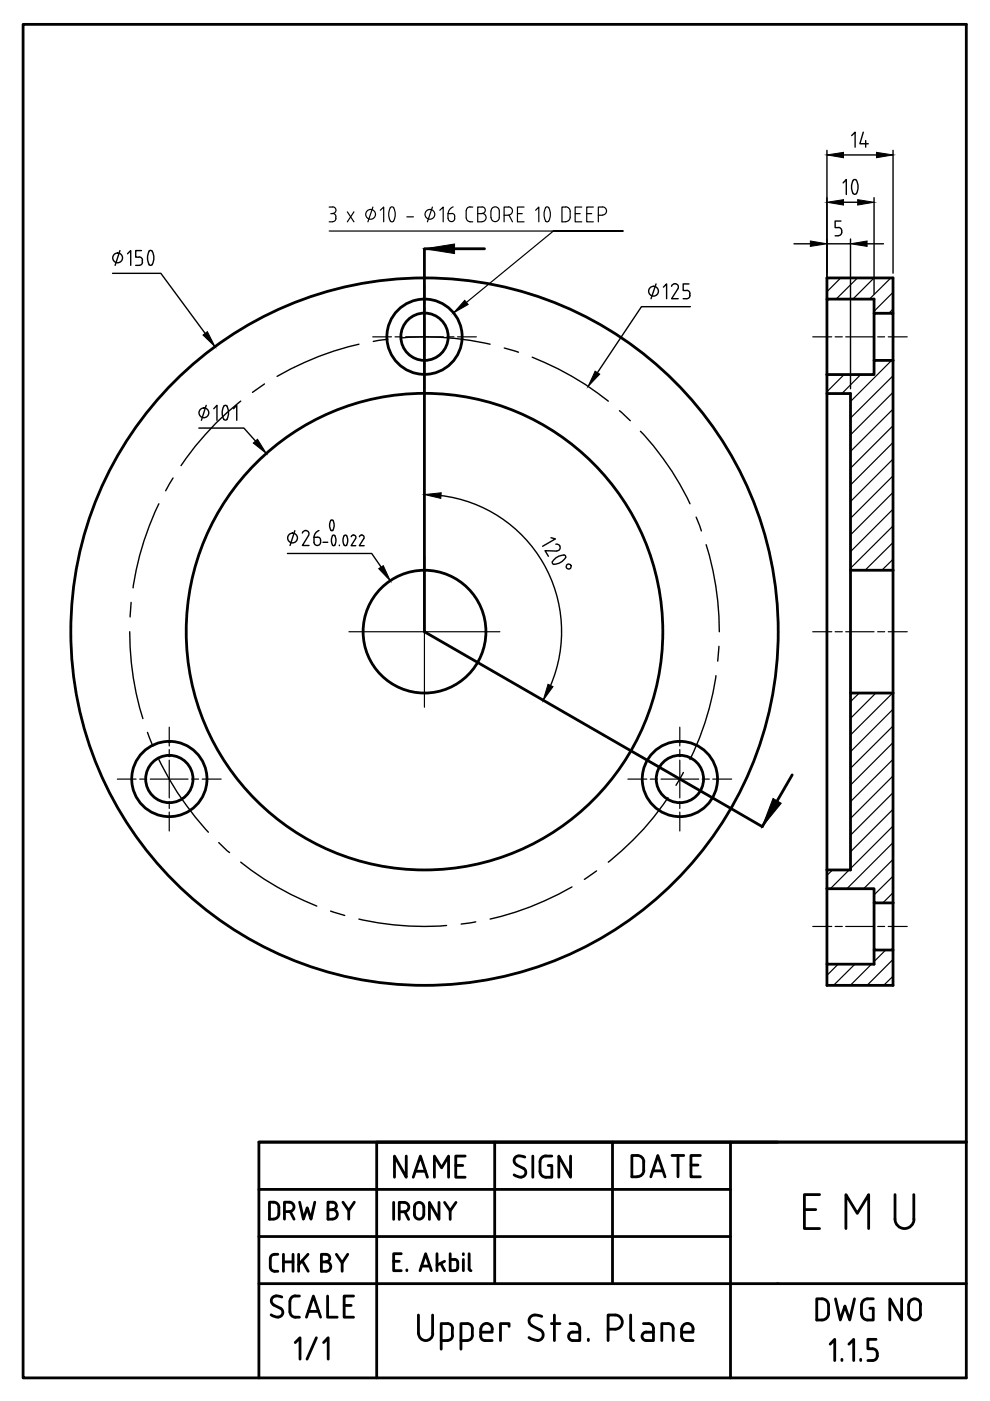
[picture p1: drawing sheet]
<svg xmlns="http://www.w3.org/2000/svg" width="210mm" height="297mm" viewBox="0 0 210 297" stroke-linecap="round" stroke-linejoin="round" font-family="sans-serif">
<!-- layer: 0 -->
<g fill="none" stroke="#000" stroke-width=".59">
<path d="M4.9 5.2h200v286.9h-200zM90 58.9v75l71.6 41.4 6.4-11M90 52.8v6.1M90 52.7h12.7M175.3 63.4v-4.5h14v7.5M175.3 79.4v4M185.3 66.4v-3h-10v16M185.3 76.4v-10h4v10M189.3 76.4h-4v3h-10M189.3 76.4v115M180.3 120.9v26M189.3 120.9h-9v-37.5h-5v101"/>
<path d="M189.3 146.9h-9v37.5h-5M175.3 188.4h10v3h4M175.3 188.4v16h10v-3M175.3 184.4v4M185.3 191.4v10h4v-10M189.3 201.4v7.5h-14v-4.5M54.9 242.1h150h-50v50M54.9 252.2h100M59.1 257.4a1.08 1.08 0 0 1-1.1 1M59.1 257.4v-1.4a1.08 1.08 0 0 0-1.1-1.1h-.9v3.6h.9M60.3 256.9h1a.99 .99 0 0 0 1-1 .99 .99 0 0 0-1-1h-1v3.6M61.5 256.9l.8 1.6"/>
<path d="M63.5 254.9l.8 3.6 .8-2.4 .8 2.4 .8-3.6M69.5 256.5h1M70.5 254.9h-1v3.6h1M70.5 254.9a.78 .78 0 0 1 .8 .8 .78 .78 0 0 1-.8 .8 .99 .99 0 0 1 1 1 .99 .99 0 0 1-1 .9M72.7 254.9l1.2 1.8 1.2-1.8M73.9 256.7v1.8M83.5 254.9v3.6M84.7 256.9h1M85.7 254.9h-1v3.6M85.7 254.9a.99 .99 0 0 1 1 1 .99 .99 0 0 1-1 1M85.8 256.9l.8 1.6M86.1 245.1v4.5l-2.5-4.5v4.5"/>
<path d="M87.6 249.6l1.5-4.5 1.5 4.5M87.9 255.9v1.6a.99 .99 0 0 0 1 1 .99 .99 0 0 0 1-1v-1.6M88 248.3h2.2M89.9 255.9a.99 .99 0 0 0-1-1 .99 .99 0 0 0-1 1M92.1 249.6v-4.5l1.5 2.5 1.5-2.5v4.5M93.1 254.9v3.6l-2.1-3.6v3.6M94.3 254.9l1.1 1.8 1.3-1.8M95.4 256.7v1.8M96.6 247.1h1.5M98.6 245.1h-2v4.5h2M104.9 242.1h-25v50M109 249.1l.7 .4 .8 .1"/>
<path d="M109.5 247l1.4 .7a.99 .99 0 0 1 .6 1.1 .99 .99 0 0 1-1 .8M110 245.1a.99 .99 0 0 0-1 .7 .99 .99 0 0 0 .5 1.1M110 245.1l1.3 .2M113 245.1v4.5M114.5 248.3a1.25 1.25 0 0 0 1.2 1.3M115.7 245.1h1.3M115.7 245.1a1.25 1.25 0 0 0-1.2 1.2v2.1M116.2 247.1h.8v2.5h-1.3M121 245.1v4.5l-2.5-4.5v4.5M129.9 242.1h-25v30.1M135.1 249.5a1.38 1.38 0 0 0 1.4-1.4v-1.7a1.3 1.3 0 0 0-1.4-1.4h-1.1v4.5h1.1M138 249.5l1.5-4.5 1.5 4.5"/>
<path d="M138.4 248.2h2.1M142.5 245h2.5M143.7 245v4.5M146.5 247h1.5M148.5 245h-2v4.5h2M154.9 242.1h-25v30.1M164.9 242.1h-110v50M170.5 256.5h2.5M173.8 253.3h-3.3v7.2h3.3M189.8 253.3v5.2M189.8 258.5a2.01 2.01 0 0 0 2 2 2.01 2.01 0 0 0 2-2M193.7 253.3v5.2"/>
<path d="M54.9 262.2h100M54.9 272.2h150M57.3 266.9v1.7a.91 .91 0 0 0 .9 .9h.7M57.5 278.8l.7 .3 .8 .2M58.5 274.7l1.3 .3M58.5 274.8a.99 .99 0 0 0-1 .8 .99 .99 0 0 0 .6 1.1l1.3 .7M58.9 265.9a1.24 1.24 0 0 0-1.5 .6l-.1 .3M59.4 277.3a.99 .99 0 0 1 .5 1.2 .99 .99 0 0 1-.9 .7M60.1 265.9v3.6M60.1 267.5h2M61.5 275.9v2.3M61.5 278.2a1.12 1.12 0 0 0 1.1 1.1h.9"/>
<path d="M62.1 265.9v3.6M62.6 274.8h.9M62.6 274.7a1.12 1.12 0 0 0-1.1 1.2M63.3 265.9v3.6M64.1 267.3l1.2 2.2M65 279.3l1.4-4.5 1.6 4.5M65.3 265.9l-2 2.2M65.4 278h2.1M69.1 267.5a.78 .78 0 0 0 .8-.8 .78 .78 0 0 0-.8-.8h-1v3.6h1a.99 .99 0 0 0 1-1 .99 .99 0 0 0-1-1h-1M69.5 274.8v4.5h2M71.3 265.9l1.2 1.9 1.2-1.9M72.5 267.8v1.7"/>
<path d="M73 276.8h1.5M75 274.8h-2v4.5h2M83.5 267.4h1.2M85.1 265.8h-1.6v3.6h1.6M86.3 269.2v.2M88.7 278.8v3.9M89.1 269.4l1.1-3.6 1.3 3.6M89.4 268.4h1.7M91.7 278.8v3.9M92.7 265.8v3.6M93.5 267.8l.8 1.6M94.3 267.4l-1.6 .8"/>
<path d="M95.4 265.8v3.6h.9M95.4 267h.9M96.4 267a.7 .7 0 0 1 .7 .7M97.1 268.7a.7 .7 0 0 1-.7 .7M97.1 267.7v1M98.2 265.8v.2M98.2 267v2.4M99.5 265.8v3.2l.4 .4M114.9 279.1a1.8 1.8 0 0 0-2.7 .6 1.21 1.21 0 0 0 .6 1.4M117.5 278.8v5.4M130.4 278.8h-1.5v5.4M130.4 278.8a1.5 1.5 0 0 1 1.5 1.5 1.5 1.5 0 0 1-1.5 1.5"/>
<path d="M133.7 278.8l.1 4.8a.61 .61 0 0 0 .6 .6M175.7 276.8a1.38 1.38 0 0 0-1.4-1.4h-1.1v4.5a2.08 2.08 0 0 0 2.2-.6l.3-.8v-1.7M177.2 275.4l1 4.5 .9-3 1.1 3 1-4.5M179.4 260.5v-7.2l2.4 4 2.4-4v7.2M182.7 276.6v2M184.4 277.4h.8v2.5h-1.3a1.25 1.25 0 0 1-1.2-1.3M185.2 275.4h-1.3a1.25 1.25 0 0 0-1.2 1.2M191.2 275.4v4.5l-2.5-4.5v4.5M192.6 276.6v2M192.7 276.6a1.25 1.25 0 0 1 1.2-1.2 1.25 1.25 0 0 1 1.3 1.2l-.1 2M192.7 278.6a1.25 1.25 0 0 0 1.2 1.3 1.25 1.25 0 0 0 1.3-1.3M62.6 284.6l1-1v4.6"/>
<path d="M67.1 283.6l-2 4.6M68.6 284.6l1-1v4.6M88.8 282.7a1.5 1.5 0 0 0 1.5 1.5 1.5 1.5 0 0 0 1.5-1.5M93.5 284.2h1.4M94.9 280.6h-1.4v5.4M94.9 280.6a1.04 1.04 0 0 1 1.1 1.1M95.9 281.7v1.5M96 283.1a1.04 1.04 0 0 1-1.1 1.1M97.7 284.2h1.4M99.1 280.6h-1.4v5.4M99.1 280.6a1.04 1.04 0 0 1 1 1.1v1.5a1.04 1.04 0 0 1-1 1M101.9 281.8v1.5a.91 .91 0 0 0 .9 .9h1.5"/>
<path d="M104.3 281.8v.6h-2.4M104.4 281.8a1.21 1.21 0 0 0-1.2-1.2 1.21 1.21 0 0 0-1.2 1.2M107.9 281.2v-.6h-1.8v3.6M112.2 283.6l.6 .3 1.2 .3M112.8 281.1l1.7 .8M114.5 281.9a1.21 1.21 0 0 1 .6 1.4 1.21 1.21 0 0 1-1.1 .9M116.9 280.6h1.8M120.8 280.6h1.1a1.04 1.04 0 0 1 1 1.1v2.5h-1.5a.91 .91 0 0 1-.8-.9 .91 .91 0 0 1 .9-.9M121.4 282.4h1.5M124.7 283.9v.3M128.9 281.8h1.5M136.4 280.6h1.1a1.04 1.04 0 0 1 1 1.1v2.5h-1.5a.91 .91 0 0 1-.9-.9 .91 .91 0 0 1 .9-.9"/>
<path d="M137 282.4h1.5M140.3 284.2v-3.6h1.4a1.04 1.04 0 0 1 1 1.1v2.5M144.5 281.8v1.5M144.6 283.3a.91 .91 0 0 0 .9 .9h1.4M146.9 281.8v.6h-2.4M147 281.8a1.21 1.21 0 0 0-1.2-1.2 1.21 1.21 0 0 0-1.2 1.2M176 285l1-1v4.5M178.5 288.2v.3M180 285l1-1v4.5M182.5 288.2v.3M185.7 284h-1.7v2h1a1.12 1.12 0 0 1 1 1.5M186 287.5a.99 .99 0 0 1-1 1h-1"/>
<circle cx="90" cy="71.4" r="5"/>
<circle cx="90" cy="71.4" r="8"/>
<circle cx="90" cy="133.9" r="75"/>
<circle cx="90" cy="133.9" r="50.5"/>
<circle cx="90" cy="133.9" r="13"/>
<circle cx="35.9" cy="165.2" r="8"/>
<circle cx="35.9" cy="165.2" r="5"/>
<circle cx="144.2" cy="165.2" r="8"/>
<circle cx="144.2" cy="165.2" r="5"/>
</g>
<path d="M90 52.7l6.4-1v2.1zM163.9 169.3l1.7 1-4 5z" fill="#000" stroke="#000" stroke-width=".21"/>
<!-- layer: AM_8 -->
<g fill="none" stroke="#000" stroke-width=".25">
<path d="M178.3 58.9l-3 2.9M181.8 58.9l-4.5 4.5M185.3 58.9l-4.5 4.5M188.9 58.9l-4.6 4.5M175.4 79.4l-.1 .1M179 79.4l-3.7 3.7M182.5 79.4l-4 4M185.5 76.4l-.2 .2M189 76.4l-8.7 8.7M189.3 62l-4 4M189.3 65.5l-.8 .9M189.3 79.7l-9 8.9"/>
<path d="M189.3 83.2l-9 9M189.3 86.7l-9 9M189.3 90.3l-9 9M189.3 93.8l-9 9M189.3 97.3l-9 9M189.3 100.9l-9 9M189.3 104.4l-9 9M189.3 108l-9 9M189.3 111.5l-9 9M189.3 115l-5.9 5.9M189.3 118.6l-2.3 2.3M182.2 146.9l-1.9 1.9"/>
<path d="M185.7 146.9l-5.4 5.4M189.3 146.9l-9 8.9M189.3 150.4l-9 9M189.3 153.9l-9 9M189.3 157.4l-9 9.1M189.3 161l-9 9M189.3 164.5l-9 9M189.3 168.1l-9 9M189.3 171.6l-9 9M189.3 175.1l-9 9.1M189.3 178.6l-9.7 9.8M176.5 184.4l-1.2 1.2"/>
<path d="M180 184.4l-3.9 4M189.3 182.2l-6.2 6.2M189.3 185.8l-4 3.9M189.3 189.3l-2.1 2.1M177.7 204.4l-2.4 2.4M181.3 204.4l-4.6 4.5M184.8 204.4l-4.5 4.5M187.8 201.4l-2.5 2.5M189.3 203.4l-5.5 5.5M189.3 207l-1.9 1.9"/>
</g>
<!-- layer: Annotations -->
<g fill="none" stroke="#000" stroke-width=".3">
<path d="M175.3 31.9v50.5M178.8 38.8l.6-.7v3.1M178.8 32.9h7M180.6 28.7l.7-.7v3.2M180.9 38.3l-.4 1.3 .4 1.4M181.6 38.3l.3 1.3-.3 1.4a.46 .46 0 0 1-.7 0M181.6 38.2a.44 .44 0 0 0-.7 0M183 28l-.7 2.5h1.8M183.5 29.8v1.4M189.3 31.9v26M23.9 58h10.2l9.4 12.7M25.4 53.1l-1 3.2"/>
<path d="M27 53.8l.7-.7v3.2M28.8 56.3h.7M29.5 54.5a.7 .7 0 0 1 .7 .7M30 53.1h-1.2v1.4h.7M30.2 55.2v.4M30.2 55.6a.7 .7 0 0 1-.7 .7M31.6 53.3a.44 .44 0 0 1 .7 0l.3 .9v1a.96 .96 0 0 1-.7 1.1l-.3-.2M31.6 53.3l-.3 1.4 .3 1.4M168.3 51.7h3.5M175.3 51.7h5M177.1 50h.6M177.8 48.2a.78 .78 0 0 1 .7 1.1"/>
<path d="M178.3 46.9h-1.2v1.4h.6M178.5 49.3a.7 .7 0 0 1-.7 .7M178.8 42.9h3M180.3 50.7v31.7M183.8 51.7h3.5M185.3 41.9v20.5M139.1 60.2l-1.1 3.1M140.7 60.9l.6-.7v3.1M142.4 60.7a.73 .73 0 0 1 1-.5 .73 .73 0 0 1 .3 1M143.7 61.3l-1.3 2h1.4M144.9 63.3h.7M145.6 61.6a.7 .7 0 0 1 .7 .7"/>
<path d="M146.1 60.2h-1.2v1.4h.7M146.2 62.3v.4M146.3 62.6a.7 .7 0 0 1-.7 .7M146.4 65h-10.4l-9.4 14M42.1 90.8h9.6l2.5 2.7M43.7 85.9l-1 3.2M45.3 86.7l.7-.8v3.2M47.4 88.9a.44 .44 0 0 0 .8 0M48.1 86.1l.4 1.4-.4 1.4M48.2 86.1a.43 .43 0 0 0-.7 0l-.4 1.4 .4 1.4M49.5 86.7l.7-.8v3.2M60.9 117.3h17.9l2 2.9"/>
<path d="M62.5 112.5l-1 3.2M64.1 113a.71 .71 0 0 1 1-.5 .71 .71 0 0 1 .3 1M65.4 113.6l-1.3 2.1h1.4M66.6 113.9h.7M67.3 113.9a.87 .87 0 0 1 .7 1 .87 .87 0 0 1-1 .7l-.4-.4v-1.3M67.6 112.5a1.59 1.59 0 0 0-1 1.4M68.5 115h1M70.2 110.3l.2-.1a1.57 1.57 0 0 1 0 2.3 1.72 1.72 0 0 1-.2-2.2zM71 113.6a2.1 2.1 0 0 1 0 2M71 113.6l-.3-.1a1.53 1.53 0 0 0 0 2.2l.3-.1M72 115.6v.1M73.5 113.6a2.1 2.1 0 0 1 0 2"/>
<path d="M73.5 113.6l-.3-.1-.2 .1a1.84 1.84 0 0 0 .1 2.1l.4-.1M74.5 113.8a.51 .51 0 0 1 .7-.3 .51 .51 0 0 1 .2 .7M75.4 114.2l-.9 1.5h.9M76.2 113.8a.51 .51 0 0 1 .7-.3 .51 .51 0 0 1 .2 .7M77.1 114.2l-.9 1.5h1M93.5 105.1a29.1 29.1 0 0 1 23.2 40.2M116.8 114l1 .3-2.8 1.5M117.1 119.1a.44 .44 0 0 0 .4 .6M117.8 115.4h.5l.4 .3M118 116.8h-2.4l.7 1.1M118.7 115.7a.7 .7 0 0 1-.6 1.1M119.6 117.7l-1.4 .4-1.1 1"/>
<path d="M119.6 117.6a.44 .44 0 0 1 .3 .7l-1 .9-1.4 .4"/>
<circle cx="24.9" cy="54.7" r="1.04"/>
<circle cx="138.6" cy="61.7" r="1.04"/>
<circle cx="43.2" cy="87.5" r="1.04"/>
<circle cx="62" cy="114.1" r="1.04"/>
<circle cx="120.6" cy="120.1" r=".53"/>
</g>
<path d="M175.3 32.9l3.5-.6v1.1zM185.8 32.3l3.5 .6-3.5 .5zM171.8 51.1l3.5 .6-3.5 .5zM175.3 42.9l3.5-.6v1.2zM181.8 42.3l3.5 .6-3.5 .6zM180.3 51.7l3.5-.6v1.1zM43 71l1-.7 1.6 3.2zM126.2 78.7l1 .6-2.5 2.6zM53.7 93.9l.9-.8 1.9 3zM80.3 120.6l1-.7 1.4 3.2zM90 104.9l3.5-.4v1.2zM116.2 145.1l1 .5-2 2.9z" fill="#000" stroke="#000" stroke-width=".21"/>
<!-- layer: AM_5 -->
<g fill="none" stroke="#000" stroke-width=".25">
<path d="M69.8 49h62.3h-14.8l-18.4 15.1M69.8 43.9h.7M69.8 47h.7M70.1 45.3h.4M70.5 43.9a.7 .7 0 0 1 .7 .7 .7 .7 0 0 1-.7 .7 .7 .7 0 0 1 .7 .7M71.2 46v.3M71.2 46.3a.7 .7 0 0 1-.7 .7M73.6 44.9l1.4 2.1M75 44.9l-1.4 2.1M79.1 43.9l-1.1 3.1M80.6 44.6l.8-.7v3.1M83.5 44.1l.3 1.3-.3 1.4"/>
<path d="M83.5 44a.43 .43 0 0 0-.7 .1l-.4 .9v.9a.96 .96 0 0 0 .7 1.1l.4-.1M86.3 46h1.4M91.7 43.9l-1.1 3.1M93.2 44.6l.8-.7v3.1M95 46.3a.7 .7 0 0 0 .7 .7 .7 .7 0 0 0 .7-.7M95.7 45.3h-.7v1M95.7 45.3l.5 .1 .2 .6M96.1 43.9a1.59 1.59 0 0 0-1.1 1.4M96.4 46v.3M98.8 44.7l.1 1.5a.78 .78 0 0 0 .8 .8h.5M99.6 43.9h.6M99.7 43.9a.78 .78 0 0 0-.8 .7"/>
<path d="M101.3 45.3h.9M102.2 43.9a.7 .7 0 0 1 .7 .7 .7 .7 0 0 1-.7 .7 .87 .87 0 0 1 .9 .8 .87 .87 0 0 1-.9 .9h-.9v-3.1h.9M104.1 46.1v-1.4a.87 .87 0 0 1 .9-.8 .87 .87 0 0 1 .9 .8v1.4M104.1 46.1a.87 .87 0 0 0 .9 .9 .87 .87 0 0 0 .9-.9M106.9 45.6h.9M107.8 43.9h-.9v3.1M107.8 43.9a.87 .87 0 0 1 .9 .8 .87 .87 0 0 1-.9 .9M107.9 45.6l.8 1.4M109.7 45.3h1M111.1 43.9h-1.4v3.1h1.4M113.6 44.6l.6-.7v3.1M115.6 44a.44 .44 0 0 1 .8 0l.3 1v.9a.96 .96 0 0 1-.7 1.1l-.4-.1"/>
<path d="M115.7 44.1l-.4 1.3 .4 1.4M119.9 43.9h-.7v3.1h.7M119.9 43.9a.95 .95 0 0 1 1 .9M120.9 44.8v1.2a.95 .95 0 0 1-1 1M121.9 45.3h1.1M123.3 43.9h-1.4v3.1h1.4M124.4 45.3h1.1M125.8 43.9h-1.4v3.1h1.4M126.9 45.6h.8M127.7 43.9h-.8v3.1M127.7 43.9a.87 .87 0 0 1 .9 .8 .87 .87 0 0 1-.9 .9"/>
<circle cx="78.6" cy="45.4" r="1.04"/>
<circle cx="91.2" cy="45.4" r="1.04"/>
</g>
<path d="M98.5 63.7l.8 .9-3.1 1.7z" fill="#000" stroke="#000" stroke-width=".21"/>
<!-- layer: Center Lines -->
<g fill="none" stroke="#000" stroke-width=".3">
<path d="M76.1 73a61.7 61.7 0 0 0-17.4 6.8M82.2 71.9l-3.1 .5M85.3 71.6a60.5 60.5 0 0 1 18.6 1.4M106.9 73.8l3 .9M112.8 75.7a62.9 62.9 0 0 1 16.2 9.3M51 85a59.4 59.4 0 0 0-12.6 13.7M56.1 81.4l-2.6 1.8M131.3 87.1l2.3 2.1M135.8 91.4a59.6 59.6 0 0 1 10.5 15.4M33.7 106.8a60.6 60.6 0 0 0-5.5 17.8M36.7 101.3l-1.6 2.8M147.6 109.6l1.1 3"/>
<path d="M149.7 115.5a61.5 61.5 0 0 1 2.8 18.4M27.5 133.9a61 61 0 0 0 2.8 18.5M27.8 127.7l-.2 3.1M152.4 137l-.2 3.2M31.3 155.3l1.1 2.9M151.8 143.3a58.9 58.9 0 0 1-5.5 17.7M33.7 161a61.9 61.9 0 0 0 10.5 15.4M46.4 178.6l2.3 2.2M141.6 169.1a59.6 59.6 0 0 1-12.6 13.7M144.9 163.8l-1.6 2.7M51 182.8a62.9 62.9 0 0 0 16.2 9.3M70.1 193.2l3 .9"/>
<path d="M76.1 194.9a60.8 60.8 0 0 0 18.6 1.3M100.9 195.5l-3.1 .4M121.3 188a61.7 61.7 0 0 1-17.4 6.9M126.5 184.7l-2.6 1.7"/>
</g>
<!-- layer: AM_7 -->
<g fill="none" stroke="#000" stroke-width=".25">
<path d="M79 71.4h4M83.8 71.4h1.4M86 71.4h8M90 60.4v4M90 65.2v1.5M90 67.4v8M90 76.2v1.5M90 78.4v4M94.8 71.4h1.5M97 71.4h4M172.3 71.4h4M177.1 71.4h1.5"/>
<path d="M179.3 71.4h6M186.1 71.4h1.5M188.3 71.4h4M90 117.9v16h16M74 133.9h16v16M172.3 133.9h4M177.1 133.9h1.5M179.3 133.9h6M186.1 133.9h1.5M188.3 133.9h4M35.9 154.2v4M35.9 158.9v1.5"/>
<path d="M144.1 154.2v4M144.1 158.9v1.5M24.9 165.2h4M29.6 165.2h1.5M31.9 165.2h8M35.9 161.2v8M35.9 169.9v1.5M35.9 172.2v4M40.6 165.2h1.5M42.9 165.2h4M133.1 165.2h4M137.9 165.2h1.5"/>
<path d="M140.2 165.2h8M144.1 161.2v8M144.1 169.9v1.5M144.1 172.2v4M148.9 165.2h1.5M151.1 165.2h4M172.3 196.4h4M177.1 196.4h1.5M179.3 196.4h6M186.1 196.4h1.5M188.3 196.4h4"/>
</g>
</svg>
